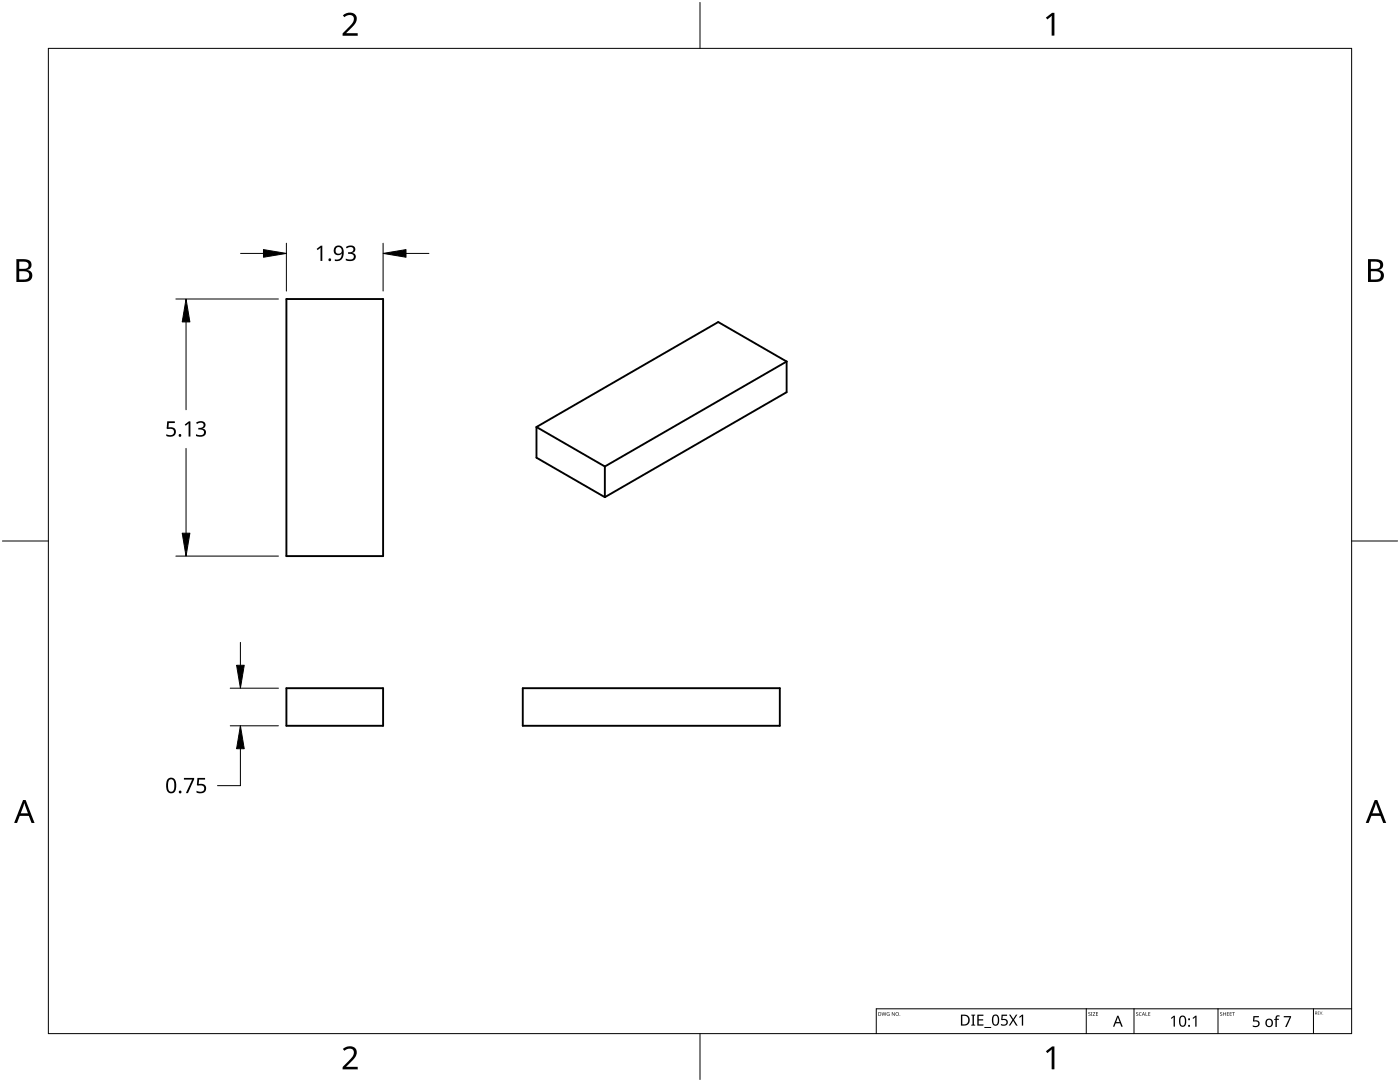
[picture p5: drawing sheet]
<svg xmlns="http://www.w3.org/2000/svg" width="279mm" height="216mm" viewBox="0 0 279 216" stroke-linecap="round" stroke-linejoin="round" font-family="sans-serif">
<path d="M57.2 59.7h19.3v51.3h-19.3zM157 72.1l-36.3 21M157 72.1l-13.7-7.8-36.2 20.9M157 72.1v6.2l-36.3 20.9M107.1 85.2v6.1l13.6 7.9M107.1 85.2l13.6 7.9M120.7 93.1v6.1M57.2 137.3h19.3v7.5h-19.3zM104.3 137.3h51.3v7.5h-51.3z" fill="none" stroke="#000" stroke-width=".38"/>
<path d="M9.7 9.7h260v196.5h-260z" fill="none" stroke="#000" stroke-width=".2"/>
<path d="M139.7 .5v9.2M.5 108h9.2M269.7 108h9.2M139.7 206.2v9.2" fill="none" stroke="#000" stroke-width=".2"/>
<g fill="#000">
<path d="M68.4 3.1a1.64 1.64 0 0 1 2.8 .4 2.52 2.52 0 0 1-1.2 2.2l-.9 .9h2.3v.5h-3v-.4l1.2-1.2a1.95 1.95 0 0 0 .9-2.2 1.23 1.23 0 0 0-1.8 .1zM208.7 3.5l1.3-.9h.4v4.5h-.5v-4l-.9 .8zM68.4 209.3a1.64 1.64 0 0 1 2.8 .4 2.52 2.52 0 0 1-1.2 2.2l-.9 1h2.3v.5h-3v-.5l1.2-1.2a1.95 1.95 0 0 0 .9-2.1 1.23 1.23 0 0 0-1.8 .1zM208.7 209.8l1.3-1h.4v4.6h-.5v-4l-.9 .7z"/>
<path d="M3.3 51.7h1.3a1.28 1.28 0 0 1 1.7 1.3 1.04 1.04 0 0 1-.9 .9 1.23 1.23 0 0 1 1 1.5 1.23 1.23 0 0 1-1.5 .9h-1.6zM3.8 54.1v1.7h1a.86 .86 0 0 0 1-.9 .86 .86 0 0 0-1.1-.8zM3.8 52.2v1.4h.9a.78 .78 0 0 0 1-.7 .78 .78 0 0 0-1.1-.7z"/>
<path d="M273 51.7h1.3a1.28 1.28 0 0 1 1.7 1.3 1.04 1.04 0 0 1-.8 .9 1.23 1.23 0 0 1 1 1.5 1.23 1.23 0 0 1-1.6 .9h-1.6zM273.6 54.1v1.7h.9a.86 .86 0 0 0 1.1-.9 .86 .86 0 0 0-1.1-.8zM273.6 52.2v1.4h.8a.78 .78 0 0 0 1-.7 .78 .78 0 0 0-1.1-.7z"/>
<path d="M4.6 159.6h.5l1.8 4.6h-.6l-.6-1.4h-1.8l-.5 1.4h-.6zM4.8 160.2l-.7 2.1h1.5z"/>
<path d="M274.3 159.6h.6l1.7 4.6h-.6l-.5-1.4h-1.8l-.6 1.4h-.5zM274.6 160.2l-.7 2.1h1.4z"/>
</g>
<path d="M216.8 201.3v4.9M226.3 201.3v4.9M243.1 201.3v4.9M262.1 201.3v4.9M269.7 201.3h-94.8v4.9" fill="none" stroke="#000" stroke-width=".2"/>
<g fill="#000">
<path d="M175.9 202l.3 .6 .2-.6 .2 .6 .3-.6-.2 .7-.3-.6-.3 .6zM177 202.1l.5-.1-.3 .1-.2 .2 .3 .3h.2v-.2l-.2-.1h.2v.4l-.5-.1zM178 202l.5 .6 .1-.6v.7l-.5-.6-.1 .6zM193.8 202.5h.8v.1l-.2 .1v1.7l.2 .1v.1h-.8v-.1l.3-.1v-1.7l-.3-.1zM195 202.5h1.3v.2h-1v.7h.9v.2h-.9v.8h1v.2h-1.3zM196.4 204.9h1.4v.2h-1.4zM199.9 202.5h1.1v.2h-.9v.6a.75 .75 0 0 1 1.1 .8 .75 .75 0 0 1-1.2 .5h-.2v-.3l.2 .1a.51 .51 0 0 0 .9-.3 .51 .51 0 0 0-.8-.6h-.3zM201.4 202.5h.3l.5 .8 .6-.8h.2l-.6 1 .7 1.1h-.3l-.6-.9-.6 .9h-.3l.7-1.1zM203.4 202.9l.6-.4h.2v2.1h-.3v-1.9l-.4 .4zM217.2 202h.3l.1 .1a.18 .18 0 0 0-.2 0 .18 .18 0 0 0-.1 .2 .18 .18 0 0 0 .3 0 .23 .23 0 0 1-.1 .4 .23 .23 0 0 1-.3-.1 .18 .18 0 0 0 .3 .1 .18 .18 0 0 0 0-.3l-.3-.2zM217.7 202h.3v.7h-.3zM218.1 202h.5l-.4 .6 .4 .1h-.5l.4-.7z"/>
<path d="M218.7 202h.4h-.3v.3h.3l-.3 .1v.2l.3 .1h-.4zM226.8 202h.2l.1 .1a.18 .18 0 0 0-.2 0 .18 .18 0 0 0 0 .2 .18 .18 0 0 0 .2 0 .23 .23 0 0 1 0 .4 .23 .23 0 0 1-.4-.1 .18 .18 0 0 0 .3 .1 .18 .18 0 0 0 0-.3l-.2-.2zM227.4 202.1l.2-.1 .2 .1a.29 .29 0 0 0-.4 .2 .29 .29 0 0 0 .4 .3l-.1 .1-.3-.1zM228.6 202l.1 .6 .3 .1h-.4zM229.2 202h.4h-.3v.3h.2l-.2 .1v.2l.3 .1h-.4zM233.7 203.1l.6-.4h.2v2.2h-.3v-1.9l-.4 .3zM238 203.1l.6-.4h.2v2.2h-.3l.1-1.9-.5 .3zM243.5 202h.3l.1 .1a.18 .18 0 0 0-.3 0 .18 .18 0 0 0 0 .2 .18 .18 0 0 0 .3 0 .23 .23 0 0 1-.1 .4 .23 .23 0 0 1-.3-.1 .18 .18 0 0 0 .2 .1 .18 .18 0 0 0 .1-.3l-.3-.2zM244.1 202l.1 .3h.4v-.3v.7v-.3h-.4l-.1 .3zM244.8 202h.5h-.4v.3h.3l-.3 .1v.2l.4 .1h-.5zM245.4 202h.4h-.3v.3h.3l-.3 .1v.2l.3 .1h-.4zM245.9 202h.5h-.2v.7l-.1-.7z"/>
<path d="M250.1 202.7h1.1v.3h-.8l-.1 .6a.75 .75 0 0 1 1.1 .7 .75 .75 0 0 1-1.1 .6l-.3-.1v-.2l.3 .1a.51 .51 0 0 0 .8-.3 .51 .51 0 0 0-.7-.6h-.3zM254.7 202.7l.3-.1h.4l-.1 .3-.3-.1-.2 .2v.3h.4v.2h-.4v1.4h-.3v-1.4h-.2l.2-.2zM256.2 202.7h1.5l-.9 2.2h-.3l.9-1.9h-1.2zM263 201.8h.3l-.2 .1v.2h.2l-.2 .1v.2l.2 .1h-.3zM263.4 201.8l.2 .6 .3-.6-.2 .7z"/>
<path d="M175.3 202l.5 .1 .1 .3-.2 .2-.4 .1zM175.4 202v.6h.2l.1-.4z"/>
<path d="M178.7 202.3a.37 .37 0 0 1 .7 0 .37 .37 0 0 1-.7 0zM178.8 202.3a.3 .3 0 0 0 .6 0 .3 .3 0 0 0-.6 0z"/>
<path d="M191.8 202.5h.6a1.09 1.09 0 0 1 1.1 1.1 1.09 1.09 0 0 1-1.1 1h-.6zM192 202.7v1.7h.3a.86 .86 0 0 0 .9-.8 .86 .86 0 0 0-.8-.9z"/>
<path d="M198.2 202.6a.79 .79 0 0 1 1 0 .79 .79 0 0 1 .2 1 .8 .8 0 0 1-.7 1.1 .8 .8 0 0 1-.7-1.1zM198.4 202.8a1.42 1.42 0 0 0 .2 1.6 .59 .59 0 0 0 .5-.8 .57 .57 0 0 0 0-.7 .57 .57 0 0 0-.6-.2z"/>
<path d="M223 202.7h.2l.9 2.2h-.3l-.3-.7h-.8l-.3 .7h-.3zM223.1 203l-.4 .9h.7z"/>
<path d="M228.2 202l.3 .7-.2-.2h-.2l-.2 .2zM228.2 202.1l-.1 .3h.2z"/>
<path d="M235.6 202.8a.79 .79 0 0 1 .9 0 .79 .79 0 0 1 .2 1 .8 .8 0 0 1-.7 1.1 .8 .8 0 0 1-.7-1.1zM235.7 203a1.42 1.42 0 0 0 .2 1.6 .59 .59 0 0 0 .6-.8 .57 .57 0 0 0-.1-.7 .57 .57 0 0 0-.6-.2z"/>
<path d="M252.7 203.5a.77 .77 0 0 1 .9-.2 .77 .77 0 0 1 .4 .8 .81 .81 0 0 1-1 .8 .81 .81 0 0 1-.4-1.3zM253 203.6l-.2 .5a.52 .52 0 0 0 .6 .6 .52 .52 0 0 0 .4-.7 .48 .48 0 0 0-.3-.5 .48 .48 0 0 0-.5 .1z"/>
<path d="M262.5 201.8h.1a.17 .17 0 0 1 .2 .2 .17 .17 0 0 1-.1 .2l.2 .3-.4-.3v.3zM262.5 201.9v.2h.2v-.2z"/>
<circle cx="179.6" cy="202.6" r=".07"/>
<circle cx="237.3" cy="204.7" r=".2"/>
<circle cx="237.3" cy="203.4" r=".2"/>
<circle cx="264" cy="202.4" r=".06"/>
</g>
<path d="M35.1 59.7h20.5M48 50.6h4.6M57.2 48.5v9.6M76.5 48.5v9.6M85.6 50.6h-4.6M37.1 64.2v17.6M37.1 89.5v16.9M55.6 111h-20.5M45.9 137.3h9.7M48 128.2v4.6M48 144.8v12h-4.6M55.6 144.8h-9.7" fill="none" stroke="#000" stroke-width=".2"/>
<path d="M52.6 49.8l4.6 .8-4.6 .7zM76.5 50.6l4.5-.8v1.5zM37.1 59.7l.8 4.5h-1.5zM36.4 106.4h1.5l-.8 4.6zM47.2 132.8h1.5l-.7 4.5zM48 144.8l.7 4.6h-1.5z" fill="#000" stroke="#000" stroke-width=".2"/>
<g fill="#000">
<path d="M63.2 49.7l.8-.7h.3v3.1h-.3v-2.7l-.6 .5zM69 49.3a1.09 1.09 0 0 1 1.1-.4 1.09 1.09 0 0 1 .8 .8 .74 .74 0 0 1-.6 .8 .81 .81 0 0 1 .7 .9 .81 .81 0 0 1-.9 .7l-1.1-.2v-.3a1.08 1.08 0 0 0 1.6-.3 .62 .62 0 0 0-.8-.6h-.3v-.4a.7 .7 0 0 0 .7 0 .7 .7 0 0 0 .3-.7 .89 .89 0 0 0-1.3 0zM33.4 84.1h1.5v.3h-1.2l-.1 .9a1.02 1.02 0 0 1 1.5 .8 1.02 1.02 0 0 1-1.4 1l-.5-.1v-.4a.88 .88 0 0 0 1 .3 .88 .88 0 0 0 .5-.9 .85 .85 0 0 0-1.3-.4l-.1-.1zM36.9 84.7l.8-.6h.3v3h-.4l.1-2.6-.6 .5zM39.1 84.3a1.09 1.09 0 0 1 1.1-.3 1.09 1.09 0 0 1 .8 .8 .74 .74 0 0 1-.6 .7 .81 .81 0 0 1 .7 .9 .81 .81 0 0 1-.9 .7l-1.1-.1v-.4a1.08 1.08 0 0 0 1.6-.2 .62 .62 0 0 0-.8-.7h-.3v-.3a.7 .7 0 0 0 .7-.1 .7 .7 0 0 0 .3-.7 .89 .89 0 0 0-1.3 0zM36.7 155.2h2v.3l-1.2 2.8h-.4l1.2-2.7h-1.6zM39.4 155.2h1.5v.4h-1.2v.8h.4a.99 .99 0 0 1 1 1.2 .99 .99 0 0 1-1.3 .7l-.6-.2v-.3a.88 .88 0 0 0 1 .2 .88 .88 0 0 0 .5-.8 .85 .85 0 0 0-1.2-.4l-.2-.1z"/>
<path d="M66.9 49.3a1.06 1.06 0 0 1 1.2-.2 1.06 1.06 0 0 1 .5 1.2 1.42 1.42 0 0 1-1.8 1.8v-.4a1.01 1.01 0 0 0 1.1-.1 1.01 1.01 0 0 0 .3-1 .94 .94 0 0 1-1.4 .1 .94 .94 0 0 1 .1-1.4zM66.9 50a.7 .7 0 0 0 1.4 0 .7 .7 0 0 0-1.4 0z"/>
<path d="M33.5 155.4a1.05 1.05 0 0 1 1.3 0 1.05 1.05 0 0 1 .4 1.2 1.28 1.28 0 0 1-1.2 1.7 1.37 1.37 0 0 1-.8-1.8l.1-.7zM33.8 155.7a2.23 2.23 0 0 0 .1 2.2 .68 .68 0 0 0 .7-.1 .68 .68 0 0 0 .2-.8 1.17 1.17 0 0 0-.6-1.5z"/>
<circle cx="65.8" cy="51.8" r=".28"/>
<circle cx="35.9" cy="86.9" r=".27"/>
<circle cx="36" cy="158" r=".27"/>
</g>
</svg>
